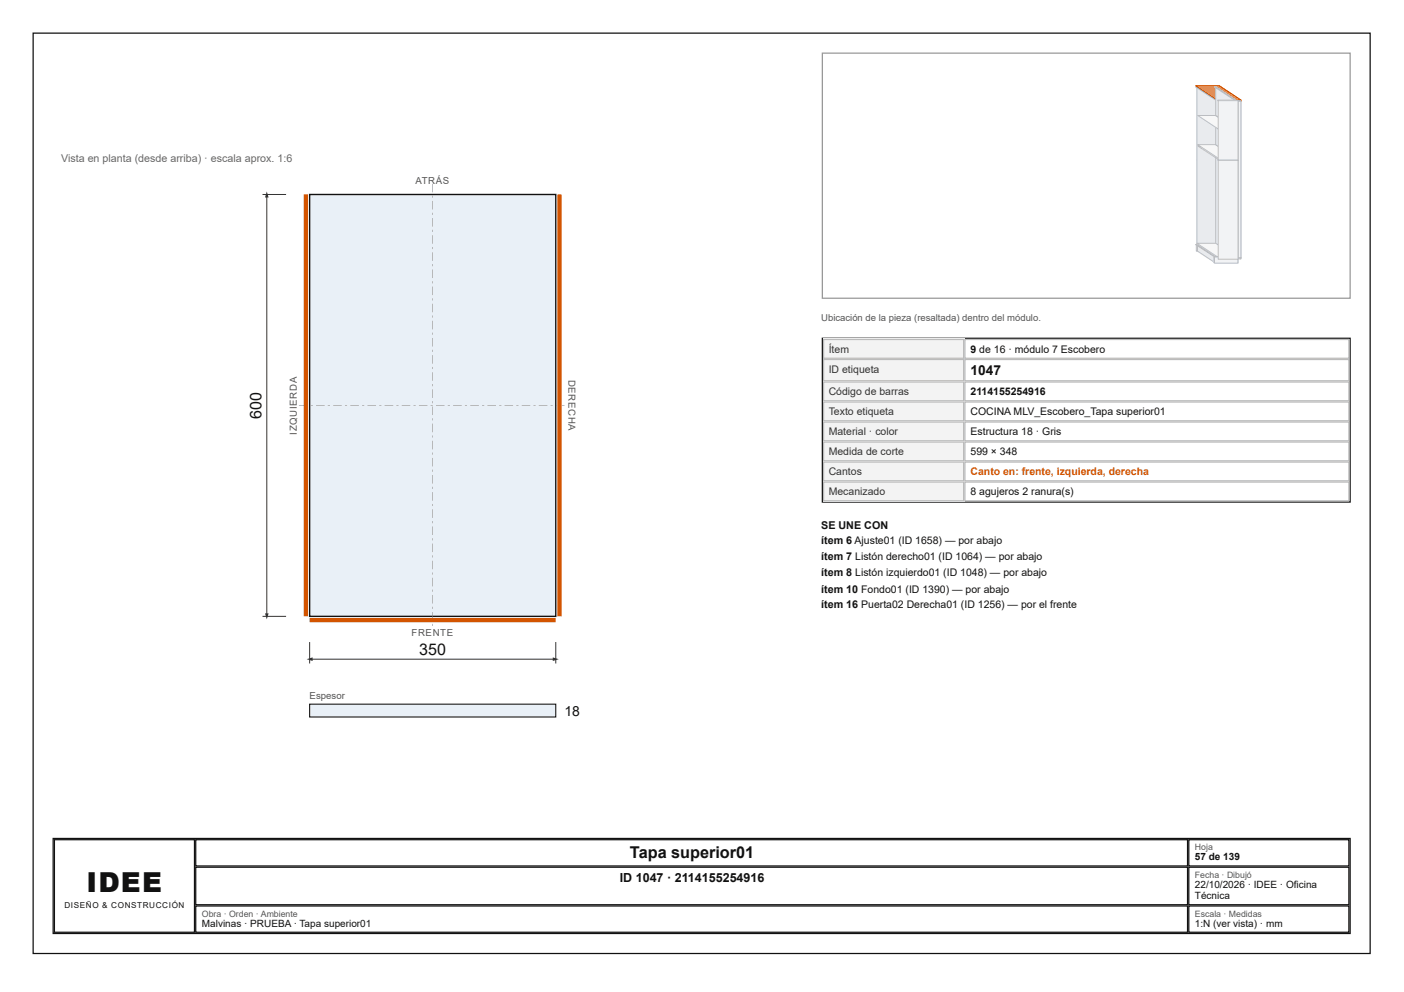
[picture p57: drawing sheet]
<svg xmlns="http://www.w3.org/2000/svg" width="297mm" height="210mm" viewBox="0 0 297 210" stroke-linecap="round" stroke-linejoin="round" font-family="sans-serif">
<defs><g id="words">
<text font-size="5.8" fill="#111" x="18.3" y="188.6">IDEE</text>
<g font-size="3.4" fill="#111">
<text x="55.3" y="88.6" transform="rotate(-90 55.3 88.6)">600</text>
<text x="88.7" y="138.6">350</text>
<text x="133.3" y="181.5">Tapa superior01</text>
</g>
<g font-size="2.9" fill="#111">
<text x="205.3" y="79.4">1047</text>
<text x="119.4" y="151.5">18</text>
</g>
<text font-size="2.6" fill="#111" x="131.1" y="186.5">ID 1047 · 2114155254916</text>
<text font-size="2.3" fill="#666" x="12.9" y="34.4">Vista en planta (desde arriba) · escala aprox. 1:6</text>
<g font-size="2.3" fill="#111">
<text x="173.7" y="111.9">SE UNE CON</text>
<text x="173.7" y="115.1">ítem 6 Ajuste01 (ID 1658) — por abajo</text>
<text x="173.7" y="118.5">ítem 7 Listón derecho01 (ID 1064) — por abajo</text>
<text x="173.7" y="122">ítem 8 Listón izquierdo01 (ID 1048) — por abajo</text>
<text x="173.7" y="125.4">ítem 10 Fondo01 (ID 1390) — por abajo</text>
<text x="173.7" y="128.6">ítem 16 Puerta02 Derecha01 (ID 1256) — por el frente</text>
</g>
<g font-size="2.2" fill="#333">
<text x="175.3" y="74.6">Ítem</text>
<text x="175.3" y="78.8">ID etiqueta</text>
<text x="175.3" y="83.6">Código de barras</text>
<text x="175.3" y="87.8">Texto etiqueta</text>
<text x="175.3" y="92.1">Material · color</text>
<text x="175.3" y="96.3">Medida de corte</text>
<text x="175.3" y="100.5">Cantos</text>
<text x="175.3" y="104.8">Mecanizado</text>
</g>
<g font-size="2.2" fill="#111">
<text x="205.3" y="74.6">9 de 16 · módulo 7 Escobero</text>
<text x="205.3" y="83.6">2114155254916</text>
<text x="205.3" y="87.8">COCINA MLV_Escobero_Tapa superior01</text>
<text x="205.3" y="92.1">Estructura 18 · Gris</text>
<text x="205.3" y="96.3">599 × 348</text>
<text x="205.3" y="104.8">8 agujeros 2 ranura(s)</text>
</g>
<text font-size="2.2" fill="#d35400" x="205.3" y="100.5">Canto en: frente, izquierda, derecha</text>
<g font-size="2.1" fill="#111">
<text x="252.8" y="182">57 de 139</text>
<text x="252.8" y="187.9">22/10/2026 · IDEE · Oficina</text>
<text x="252.8" y="190.2">Técnica</text>
<text x="42.7" y="196.1">Malvinas · PRUEBA · Tapa superior01</text>
<text x="252.8" y="196.1">1:N (ver vista) · mm</text>
</g>
<g font-size="2" fill="#555">
<text x="87.9" y="38.9">ATRÁS</text>
<text x="173.7" y="68">Ubicación de la pieza (resaltada) dentro del módulo.</text>
<text x="120.3" y="80.3" transform="rotate(90 120.3 80.3)">DERECHA</text>
<text x="62.8" y="91.9" transform="rotate(-90 62.8 91.9)">IZQUIERDA</text>
<text x="87.1" y="134.5">FRENTE</text>
<text x="65.5" y="147.9">Espesor</text>
</g>
<g font-size="1.9" fill="#555">
<text x="252.8" y="179.9">Hoja</text>
<text x="252.8" y="185.7">Fecha · Dibujó</text>
<text x="42.7" y="193.9">Obra · Orden · Ambiente</text>
<text x="252.8" y="193.9">Escala · Medidas</text>
</g>
<text font-size="1.7" fill="#111" x="13.6" y="192.1">DISEÑO &amp; CONSTRUCCIÓN</text>
</g></defs>
<path d="M7 7h282.9v194.7h-282.9z" fill="none" stroke="#111" stroke-width=".26"/>
<path d="M65.5 41.2h52.1v89.2h-52.1z" fill="#e9f0f7"/>
<path d="M65.5 41.2h52.1v89.2h-52.1z" fill="none" stroke="#111" stroke-width=".29"/>
<g fill="#888">
<path d="M91.5 38.9h.1v1.8h-.1zM91.5 41.4h.1v.4h-.1zM91.5 42.5h.1v1.8h-.1zM91.5 45h.1v.5h-.1zM91.5 46.1h.1v1.8h-.1zM91.5 48.6h.1v.5h-.1zM91.5 49.8h.1v1.8h-.1zM91.5 52.3h.1v.4h-.1zM91.5 53.4h.1v1.8h-.1zM91.5 55.9h.1v.4h-.1zM91.5 57h.1v1.8h-.1zM91.5 59.5h.1v.5h-.1zM91.5 60.6h.1v1.8h-.1zM91.5 63.1h.1v.5h-.1zM91.5 64.3h.1v1.8h-.1zM91.5 66.8h.1v.4h-.1zM91.5 67.9h.1v1.8h-.1zM91.5 70.4h.1v.4h-.1zM91.5 71.5h.1v1.8h-.1zM91.5 74h.1v.5h-.1zM91.5 75.1h.1v1.8h-.1zM91.5 77.6h.1v.5h-.1zM91.5 78.8h.1v1.8h-.1zM91.5 81.2h.1v.5h-.1zM91.5 82.4h.1v1.8h-.1zM91.5 84.9h.1v.4h-.1zM91.5 86h.1v1.8h-.1zM91.5 88.5h.1v.5h-.1zM91.5 89.6h.1v1.8h-.1zM91.5 92.1h.1v.5h-.1zM91.5 93.3h.1v1.8h-.1zM91.5 95.7h.1v.5h-.1zM91.5 96.9h.1v1.8h-.1zM91.5 99.4h.1v.4h-.1zM91.5 100.5h.1v1.8h-.1zM91.5 103h.1v.5h-.1zM91.5 104.1h.1v1.8h-.1zM91.5 106.6h.1v.5h-.1zM91.5 107.8h.1v1.8h-.1zM91.5 110.2h.1v.5h-.1zM91.5 111.4h.1v1.8h-.1zM91.5 113.9h.1v.4h-.1zM91.5 115h.1v1.8h-.1zM91.5 117.5h.1v.5h-.1zM91.5 118.6h.1v1.8h-.1zM91.5 121.1h.1v.5h-.1zM91.5 122.3h.1v1.8h-.1zM91.5 124.7h.1v.5h-.1zM91.5 125.9h.1v1.8h-.1zM91.5 128.4h.1v.4h-.1zM91.5 129.5h.1v1.8h-.1zM91.5 132h.1v.4h-.1z"/>
<path d="M63.2 85.7h1.8v.1h-1.8zM65.7 85.7h.5v.1h-.5zM66.9 85.7h1.8v.1h-1.8zM69.4 85.7h.4v.1h-.4zM70.5 85.7h1.8v.1h-1.8zM73 85.7h.4v.1h-.4zM74.1 85.7h1.8v.1h-1.8zM76.6 85.7h.5v.1h-.5zM77.7 85.7h1.8v.1h-1.8zM80.2 85.7h.5v.1h-.5zM81.4 85.7h1.8v.1h-1.8zM83.9 85.7h.4v.1h-.4zM85 85.7h1.8v.1h-1.8zM87.5 85.7h.4v.1h-.4zM88.6 85.7h1.8v.1h-1.8zM91.1 85.7h.5v.1h-.5zM92.2 85.7h1.8v.1h-1.8zM94.7 85.7h.5v.1h-.5zM95.9 85.7h1.8v.1h-1.8zM98.4 85.7h.4v.1h-.4zM99.5 85.7h1.8v.1h-1.8zM102 85.7h.4v.1h-.4zM103.1 85.7h1.8v.1h-1.8zM105.6 85.7h.5v.1h-.5zM106.7 85.7h1.8v.1h-1.8zM109.2 85.7h.5v.1h-.5zM110.4 85.7h1.8v.1h-1.8zM112.9 85.7h.4v.1h-.4zM114 85.7h1.8v.1h-1.8zM116.5 85.7h.4v.1h-.4zM117.6 85.7h1.8v.1h-1.8z"/>
</g>
<path d="M64.7 41.2v89.2M118.4 41.2v89.2M65.5 131.2h52.1" fill="none" stroke="#d35400" stroke-width=".91" stroke-linecap="butt"/>
<path d="M65.5 135.8v4.6M65.5 139.5h52.1M117.6 135.8v4.6" fill="none" stroke="#333" stroke-width=".21"/>
<g fill="#333">
<path d="M64.9 139.5l1.2-.4v.8z"/>
<path d="M116.9 139.1l1.3 .4-1.3 .4z"/>
</g>
<path d="M55.5 41.2h5M56.4 41.2v89.2M55.5 130.4h5" fill="none" stroke="#333" stroke-width=".21"/>
<g fill="#333">
<path d="M56.4 40.5l.4 1.3h-.7z"/>
<path d="M56.1 129.8h.7l-.4 1.2z"/>
</g>
<path d="M65.5 149h52.1v2.7h-52.1z" fill="#e9f0f7"/>
<path d="M65.5 149h52.1v2.7h-52.1z" fill="none" stroke="#111" stroke-width=".23"/>
<path d="M174 11.2h111.6v51.9h-111.6z" fill="none" stroke="#999" stroke-width=".26"/>
<path d="M257 33.8v2.4" fill="none" stroke="#e9ebee" stroke-width=".21"/>
<path d="M253.2 33.8l3.9 .1zM256.9 33.8l.2 .1v2.3l-.2-.1z" fill="none" stroke="#b8bec7" stroke-width=".21"/>
<path d="M253.2 33.9h3.9" fill="none" stroke="#f7f8f9" stroke-width=".21"/>
<path d="M253.3 33.9h3.8v2.3h-3.8z" fill="#f2f3f5"/>
<path d="M253.3 33.9h3.8v2.3h-3.8z" fill="none" stroke="#b8bec7" stroke-width=".21"/>
<path d="M257.9 51.7l.1 .1v1.3l-.1-.1z" fill="#e9ebee"/>
<path d="M252.9 51.7l5.1 .1zM257.9 51.7l.1 .1v1.3l-.1-.1z" fill="none" stroke="#b8bec7" stroke-width=".21"/>
<path d="M252.9 51.8h5.1" fill="none" stroke="#f7f8f9" stroke-width=".21"/>
<path d="M253.1 51.8h4.9v1.3h-4.9z" fill="#f2f3f5"/>
<path d="M253.3 18.5h3.8zM257.1 18.5v33.1zM253.1 51.8h4.9v1.3h-4.9z" fill="none" stroke="#b8bec7" stroke-width=".21"/>
<path d="M257.1 18.5v33.1" fill="none" stroke="#e9ebee" stroke-width=".21"/>
<path d="M253.3 18.5h3.8" fill="none" stroke="#f7f8f9" stroke-width=".21"/>
<path d="M253.4 18.5h3.7v33.1h-3.7z" fill="#f2f3f5"/>
<path d="M253.4 18.5h3.7v33.1h-3.7z" fill="none" stroke="#b8bec7" stroke-width=".21"/>
<path d="M253.3 51.8l3.7 2.5v1.3l-3.7-2.5z" fill="#e9ebee"/>
<path d="M253.3 51.8l3.7 2.5v1.3l-3.7-2.5z" fill="none" stroke="#b8bec7" stroke-width=".21"/>
<path d="M253.1 51.8h.2l3.7 2.5h-.2z" fill="#f7f8f9"/>
<path d="M253.1 51.8h.2l3.7 2.5h-.2z" fill="none" stroke="#b8bec7" stroke-width=".21"/>
<path d="M256.8 54.3h.2v1.3h-.2z" fill="#f2f3f5"/>
<path d="M256.8 54.3h.2v1.3h-.2z" fill="none" stroke="#b8bec7" stroke-width=".21"/>
<path d="M258 51.8l3.7 2.5v1.3l-3.7-2.5z" fill="#e9ebee"/>
<path d="M258 51.8l3.7 2.5v1.3l-3.7-2.5z" fill="none" stroke="#b8bec7" stroke-width=".21"/>
<path d="M257.8 51.8h.2l3.7 2.5h-.2z" fill="#f7f8f9"/>
<path d="M257.8 51.8h.2l3.7 2.5h-.2z" fill="none" stroke="#b8bec7" stroke-width=".21"/>
<path d="M261.5 54.3h.2v1.3h-.2z" fill="#f2f3f5"/>
<path d="M261.5 54.3h.2v1.3h-.2z" fill="none" stroke="#b8bec7" stroke-width=".21"/>
<path d="M253.2 18.4l4.6 3v33.4l-4.6-3.1z" fill="#e9ebee"/>
<path d="M253.2 18.4l4.6 3v33.4l-4.6-3.1z" fill="none" stroke="#b8bec7" stroke-width=".21"/>
<path d="M252.9 18.4h.3l4.6 3h-.2z" fill="#f7f8f9"/>
<path d="M252.9 18.4h.3l4.6 3h-.2zM257.6 21.4h.2v33.4h-.2z" fill="none" stroke="#b8bec7" stroke-width=".21"/>
<path d="M257.7 21.4v33.4" fill="none" stroke="#f2f3f5" stroke-width=".25"/>
<path d="M257.9 18.1l4.6 3.1v.2l-4.6-3z" fill="#e59866"/>
<path d="M257.9 18.1l4.6 3.1v.2l-4.6-3z" fill="none" stroke="#a04000" stroke-width=".21"/>
<path d="M252.9 18.1h5l4.6 3.1h-4.9z" fill="#f8c471"/>
<path d="M252.9 18.1h5l4.6 3.1h-4.9zM257.6 21.2h4.9v.2h-4.9z" fill="none" stroke="#a04000" stroke-width=".21"/>
<path d="M257.6 21.3h4.9" fill="none" stroke="#f5b041" stroke-width=".26"/>
<path d="M257.9 51.5l4.6 3v.3l-4.6-3.1z" fill="#e9ebee"/>
<path d="M257.9 51.5l4.6 3v.3l-4.6-3.1z" fill="none" stroke="#b8bec7" stroke-width=".21"/>
<path d="M253.2 51.5h4.7l4.6 3h-4.7z" fill="#f7f8f9"/>
<path d="M253.2 51.5h4.7l4.6 3h-4.7zM257.8 54.5h4.7v.3h-4.7z" fill="none" stroke="#b8bec7" stroke-width=".21"/>
<path d="M257.8 54.6h4.7" fill="none" stroke="#f2f3f5" stroke-width=".26"/>
<path d="M257.2 18.4l4.6 3v33.1l-4.6-3z" fill="#e9ebee"/>
<path d="M257.2 18.4l4.6 3v33.1l-4.6-3z" fill="none" stroke="#b8bec7" stroke-width=".21"/>
<path d="M256.9 18.4h.3l4.6 3h-.3z" fill="#f7f8f9"/>
<path d="M256.9 18.4h.3l4.6 3h-.3zM261.5 21.4h.3v33.1h-.3z" fill="none" stroke="#b8bec7" stroke-width=".21"/>
<path d="M261.7 21.4v33.1" fill="none" stroke="#f2f3f5" stroke-width=".25"/>
<path d="M257.1 30.9l4.4 2.9v.3l-4.4-3z" fill="#e9ebee"/>
<path d="M257.1 30.9l4.4 2.9v.3l-4.4-3z" fill="none" stroke="#b8bec7" stroke-width=".21"/>
<path d="M253.4 30.9h3.7l4.4 2.9h-3.7z" fill="#f7f8f9"/>
<path d="M253.4 30.9h3.7l4.4 2.9h-3.7zM257.8 33.8h3.7v.3h-3.7z" fill="none" stroke="#b8bec7" stroke-width=".21"/>
<path d="M257.8 33.9h3.7" fill="none" stroke="#f2f3f5" stroke-width=".26"/>
<path d="M257.1 30.6l4.4 2.9v.3l-4.4-2.9z" fill="#e9ebee"/>
<path d="M257.1 30.6l4.4 2.9v.3l-4.4-2.9z" fill="none" stroke="#b8bec7" stroke-width=".21"/>
<path d="M253.4 30.6h3.7l4.4 2.9h-3.7z" fill="#f7f8f9"/>
<path d="M253.4 30.6h3.7l4.4 2.9h-3.7zM257.8 33.5h3.7v.3h-3.7z" fill="none" stroke="#b8bec7" stroke-width=".21"/>
<path d="M257.8 33.7h3.7" fill="none" stroke="#f2f3f5" stroke-width=".26"/>
<path d="M257.1 24.4l4.4 3v.2l-4.4-2.9z" fill="#e9ebee"/>
<path d="M257.1 24.4l4.4 3v.2l-4.4-2.9z" fill="none" stroke="#b8bec7" stroke-width=".21"/>
<path d="M253.4 24.4h3.7l4.4 3h-3.7z" fill="#f7f8f9"/>
<path d="M253.4 24.4h3.7l4.4 3h-3.7zM257.8 27.4h3.7v.2h-3.7z" fill="none" stroke="#b8bec7" stroke-width=".21"/>
<path d="M257.8 27.5h3.7" fill="none" stroke="#f2f3f5" stroke-width=".26"/>
<path d="M261.7 54.3l.2 .1v1.3l-.2-.1z" fill="#e9ebee"/>
<path d="M256.8 54.3l5.1 .1zM261.7 54.3l.2 .1v1.3l-.2-.1z" fill="none" stroke="#b8bec7" stroke-width=".21"/>
<path d="M256.8 54.3h5.1" fill="none" stroke="#f7f8f9" stroke-width=".21"/>
<path d="M256.9 54.4h5v1.3h-5z" fill="#f2f3f5"/>
<path d="M262.4 21.3l.1 .1v33.1l-.1-.1zM256.9 54.4h5v1.3h-5z" fill="none" stroke="#b8bec7" stroke-width=".21"/>
<path d="M262.4 21.3v33.2" fill="none" stroke="#e9ebee" stroke-width=".21"/>
<path d="M261.7 21.3l.8 .1z" fill="#f7f8f9"/>
<path d="M261.7 21.3l.8 .1z" fill="none" stroke="#b8bec7" stroke-width=".21"/>
<path d="M261.8 21.4h.7v33.1h-.7z" fill="#f2f3f5"/>
<path d="M257.6 33.8l4.3 .1zM261.8 33.8l.1 .1v20.9h-.1zM261.8 21.4h.7v33.1h-.7z" fill="none" stroke="#b8bec7" stroke-width=".21"/>
<path d="M261.8 33.8v21" fill="none" stroke="#e9ebee" stroke-width=".21"/>
<path d="M257.6 33.9h4.3" fill="none" stroke="#f7f8f9" stroke-width=".21"/>
<path d="M257.7 33.9h4.2v20.9h-4.2z" fill="#f2f3f5"/>
<path d="M257.6 21.2l4.3 .1zM257.7 33.9h4.2v20.9h-4.2zM261.8 21.2l.1 .1v12.6l-.1-.1z" fill="none" stroke="#b8bec7" stroke-width=".21"/>
<path d="M261.8 21.2v12.7" fill="none" stroke="#e9ebee" stroke-width=".21"/>
<path d="M257.6 21.2h4.3" fill="none" stroke="#f7f8f9" stroke-width=".21"/>
<path d="M257.7 21.3h4.2v12.6h-4.2z" fill="#f2f3f5"/>
<path d="M257.7 21.3h4.2v12.6h-4.2z" fill="none" stroke="#b8bec7" stroke-width=".21"/>
<path d="M174 71.6h111.6v34.6h-111.6z" fill="none" stroke="#111" stroke-width=".26"/>
<path d="M174.1 71.7h29.9v4.2h-29.9z" fill="#f3f3f3"/>
<path d="M174.2 71.8h29.7v4h-29.7zM204.1 71.8h81.3v4h-81.3z" fill="none" stroke="#bbb" stroke-width=".26"/>
<path d="M174.1 75.9h29.9v4.8h-29.9z" fill="#f3f3f3"/>
<path d="M174.2 76.1h29.7v4.5h-29.7zM204.1 76.1h81.3v4.5h-81.3z" fill="none" stroke="#bbb" stroke-width=".26"/>
<path d="M174.1 80.7h29.9v4.2h-29.9z" fill="#f3f3f3"/>
<path d="M174.2 80.8h29.7v4h-29.7zM204.1 80.8h81.3v4h-81.3z" fill="none" stroke="#bbb" stroke-width=".26"/>
<path d="M174.1 84.9h29.9v4.3h-29.9z" fill="#f3f3f3"/>
<path d="M174.2 85.1h29.7v3.9h-29.7zM204.1 85.1h81.3v3.9h-81.3z" fill="none" stroke="#bbb" stroke-width=".26"/>
<path d="M174.1 89.2h29.9v4.2h-29.9z" fill="#f3f3f3"/>
<path d="M174.2 89.3h29.7v4h-29.7zM204.1 89.3h81.3v4h-81.3z" fill="none" stroke="#bbb" stroke-width=".26"/>
<path d="M174.1 93.4h29.9v4.2h-29.9z" fill="#f3f3f3"/>
<path d="M174.2 93.5h29.7v4h-29.7zM204.1 93.5h81.3v4h-81.3z" fill="none" stroke="#bbb" stroke-width=".26"/>
<path d="M174.1 97.6h29.9v4.3h-29.9z" fill="#f3f3f3"/>
<path d="M174.2 97.8h29.7v3.9h-29.7zM204.1 97.8h81.3v3.9h-81.3z" fill="none" stroke="#bbb" stroke-width=".26"/>
<path d="M174.1 101.9h29.9v4.2h-29.9z" fill="#f3f3f3"/>
<path d="M174.2 102h29.7v4h-29.7zM204.1 102h81.3v4h-81.3z" fill="none" stroke="#bbb" stroke-width=".26"/>
<path d="M11.2 177.4h274.4v20.1h-274.4zM11.5 177.7h29.6v19.5h-29.6zM41.4 177.7h209.8v5.5h-209.8zM251.5 177.7h33.9v5.5h-33.9zM41.4 183.5h209.8v7.9h-209.8zM41.4 191.7h209.8v5.5h-209.8zM251.5 183.5h33.9v7.9h-33.9zM251.5 191.7h33.9v5.5h-33.9z" fill="none" stroke="#111" stroke-width=".26"/>
<use href="#words"/>
</svg>
